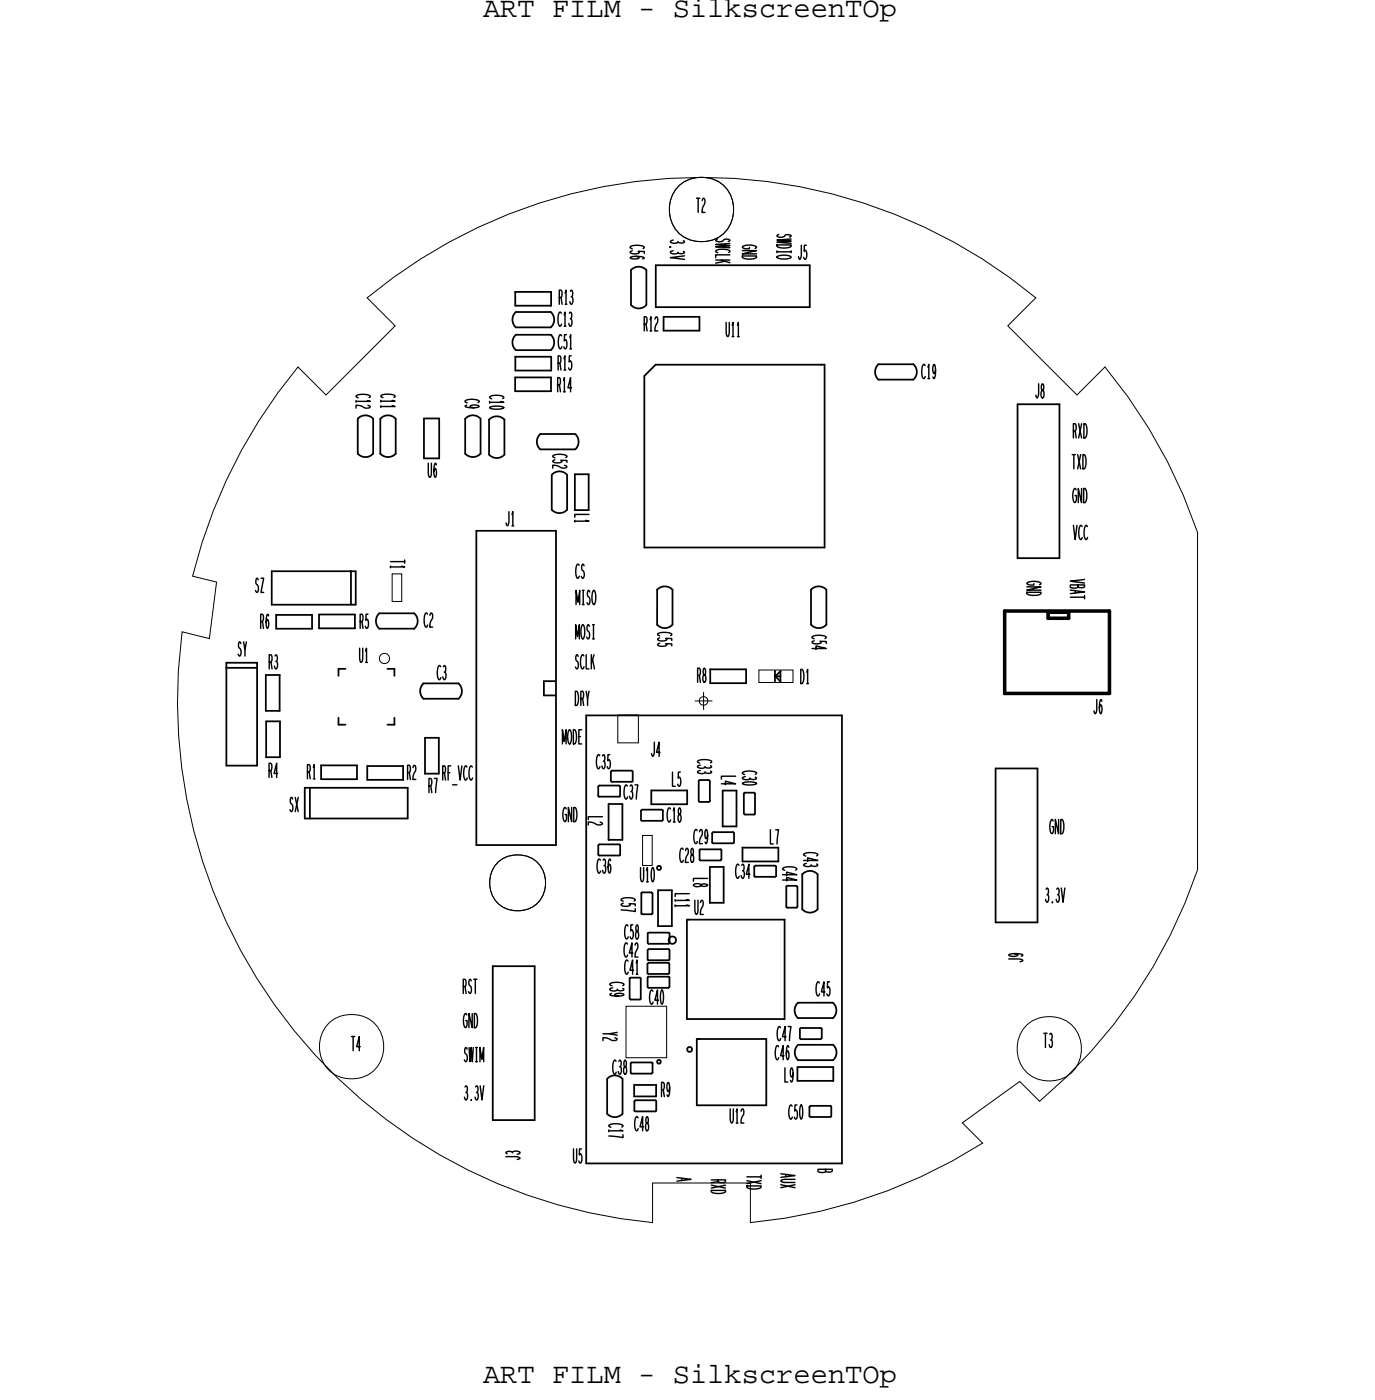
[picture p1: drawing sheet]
<svg xmlns="http://www.w3.org/2000/svg" width="98mm" height="100mm" viewBox="0 0 98 100" stroke-linecap="round" stroke-linejoin="round" font-family="sans-serif">
<defs><g id="words">
<g font-size="2.1">
<text x="34.6" y="1.2">ART FILM - SilkscreenTOp</text>
<text x="34.6" y="99">ART FILM - SilkscreenTOp</text>
</g>
<g font-size="1">
<text x="48" y="17.1" transform="rotate(90 48 17.1)">3.3V</text>
<text x="39.9" y="23.4">C13</text>
<text x="40" y="21.8">R13</text>
<text x="46.1" y="23.7">R12</text>
<text x="27.3" y="28.2" transform="rotate(90 27.3 28.2)">C11</text>
<text x="39.9" y="28.1">R14</text>
<text x="39.9" y="26.5">R15</text>
<text x="51.9" y="24.1">U11</text>
<text x="41.1" y="36.8" transform="rotate(90 41.1 36.8)">L1</text>
<text x="19.2" y="47.9">R3</text>
<text x="25.7" y="45">R5</text>
<text x="49.9" y="48.9">R8</text>
<text x="22" y="55.8">R1</text>
<text x="29.1" y="55.8">R2</text>
<text x="42.7" y="55">C35</text>
<text x="44.6" y="57.2">C37</text>
<text x="47.7" y="58.9">C18</text>
<text x="49.9" y="54.4" transform="rotate(90 49.9 54.4)">C33</text>
<text x="48.3" y="63.9" transform="rotate(90 48.3 63.9)">L11</text>
<text x="74.8" y="64.6">3.3V</text>
<text x="44.7" y="69.7">C41</text>
<text x="43.8" y="76.9">C38</text>
<text x="33.2" y="78.8">3.3V</text>
<text x="47.3" y="78.5">R9</text>
<text x="48.4" y="84.3" transform="rotate(90 48.4 84.3)">A</text>
</g>
</g></defs>
<!-- layer: Board Outline -->
<g fill="none" stroke="#000" stroke-width=".07">
<path d="M21.3 26.3l2 2 5-5-2-2a37.5 37.5 0 0 1 47.8 0l-2 2 5 5 2-2a37.5 37.5 0 0 1 6.6 11.8v24.2a37.5 37.5 0 0 1-11.3 16.6l-1.4-1.5-4.1 3 1.4 1.4a37.5 37.5 0 0 1-16.6 5.7v-2.8h-7v2.8a37.5 37.5 0 0 1-33.7-42.3l2 .5 .5-4-1.7-.4a37.5 37.5 0 0 1 7.5-15zM73 77.4h.1M73 77.4l-.1 .1"/>
<circle cx="50.2" cy="15" r="2.32"/>
<circle cx="25.2" cy="75" r="2.32"/>
<circle cx="37" cy="63.2" r="2.01"/>
<circle cx="75.1" cy="75.1" r="2.32"/>
</g>
<path d="M19.4 40.9h5.7zM19.4 43.3h6.1zM19.4 40.9v2.4zM25.1 40.9h.1M25.1 40.9h.4zM25.1 40.9v2.4zM25.5 40.9v2.4z" fill="none" stroke="#000" stroke-width=".13"/>
<!-- layer: Components -->
<g fill="none" stroke="#000" stroke-width=".13">
<path d="M45.2 19.3v2.5zM45.2 19.3l.4-.2a.76 .76 0 0 1 .7 .2M46.3 19.3v2.5zM46.9 19h11zM46.9 19v3zM57.9 19v3zM25.6 32.5a.73 .73 0 0 0 1.1 0M25.6 30v2.5zM25.6 30l.4-.2a.76 .76 0 0 1 .7 .2M26.7 30v2.5zM27.2 32.5a.75 .75 0 0 0 1.1 0M27.2 30v2.5z"/>
<path d="M27.2 30l.4-.3a.73 .73 0 0 1 .7 .3M28.3 30v2.5zM30.3 32.8h1.1zM30.3 30v2.8zM30.3 30h1.1zM31.4 30v2.8zM33.3 32.5a.75 .75 0 0 0 1.1 0M33.3 30v2.5zM33.3 30l.4-.3a.73 .73 0 0 1 .7 .3M34.1 38h5.7zM34.1 38v22.5zM34.4 30v2.5z"/>
<path d="M35 32.5a.73 .73 0 0 0 1.1 0M35 30v2.5zM35 30l.4-.2a.76 .76 0 0 1 .7 .2M36.1 30v2.5zM36.9 27h2.5zM36.9 27v1zM36.9 28h2.5zM36.9 21.9h2.5zM36.9 20.9h.1M36.9 20.9v1zM36.9 20.9h2.5zM36.9 26.5h2.5z"/>
<path d="M36.9 25.5h.1M36.9 25.5v1zM36.9 25.5h2.5zM36.9 22.3h2.5zM36.9 23.4h2.5zM36.9 22.3a.75 .75 0 0 0 0 1.1M36.9 24h2.5zM36.9 25.1h2.5zM36.9 24a.73 .73 0 0 0 0 1.1M38.7 31.1h2.5zM38.7 32.2h2.5zM38.7 31.1a.73 .73 0 0 0 0 1.1"/>
<path d="M39.4 22.3l.2 .5a.73 .73 0 0 1-.2 .6M39.4 24l.2 .4a.76 .76 0 0 1-.2 .7M39.4 28h.1M39.4 27v1zM39.4 20.9v1zM39.4 25.5v1zM39.5 36.5a.75 .75 0 0 0 1.1 0M39.5 34v2.5zM39.5 34l.4-.2a.73 .73 0 0 1 .7 .2M39.8 38v22.5zM40.6 34v2.5zM41.1 34h1z"/>
<path d="M41.1 34v2.5zM41.1 36.5h1zM41.2 31.1l.2 .4a.76 .76 0 0 1-.2 .7M42.1 34v2.5zM45.2 21.8a.73 .73 0 0 0 1.1 0M46.1 39.2h12.9zM46.1 26.9v12.3zM46.9 26.1h11.9zM46.9 26.1l-.8 .8zM46.9 22h11zM47.5 23.7h2.6zM47.5 22.7h.1"/>
<path d="M47.5 22.7v1zM47.5 22.7h2.6zM50.1 22.7v1zM58.8 26.1h.2zM58.8 26.1h.1M59 26.1v13.1zM62.9 26.1h2.5zM62.9 27.2h2.5zM62.9 26.1a.75 .75 0 0 0 0 1.1M65.4 26.1l.2 .4a.73 .73 0 0 1-.2 .7M72.8 28.9h3zM72.8 40h3z"/>
<path d="M72.8 28.9v11.1zM75.8 28.9v11.1zM16.2 54.8h2.2zM16.2 47.8v7zM16.2 47.5h2.2zM16.2 47.4v.4zM16.2 47.8h2.2zM18.4 47.8v7zM18.4 47.5v.3zM19 48.3h1zM19 48.3v2.6zM19 50.9h1z"/>
<path d="M19 54.2h.1M19 51.6h1zM19 51.6v2.6zM19 54.2h1zM19.8 45h2.5zM19.8 44h.1M19.8 44v1zM19.8 44h2.5zM20 48.3h.1M20 48.3v2.6zM20 51.6v2.6zM21.8 56.4h.4z"/>
<path d="M21.8 56.4v2.2zM21.8 58.6h.4zM22.2 56.4h7zM22.2 58.6h7zM22.2 56.4v2.2zM22.3 44v1zM22.8 44h2.6zM22.8 44v1zM22.8 45h2.6zM23 55.8h2.5zM23 54.8h.1M23 54.8v1z"/>
<path d="M23 54.8h2.5zM24.2 47.9h.5zM24.2 47.9v.5zM24.2 51.4v.5zM24.2 51.9h.5zM25.4 44v1zM25.5 54.8v1zM26.3 54.8h2.5zM26.3 54.8v1zM26.3 55.8h2.5zM27.1 43.9h2.5zM27.1 45h2.5z"/>
<path d="M27.1 43.9a.75 .75 0 0 0 0 1.1M27.7 47.9h.5zM27.7 51.9h.5zM28.2 47.9v.5zM28.2 51.4v.5zM29.2 56.4v2.2zM29.6 43.9l.3 .4a.73 .73 0 0 1-.3 .7M30.3 48.9h2.5zM30.3 50h2.5zM30.3 48.9a.75 .75 0 0 0 0 1.1M30.4 55.4h.1M30.4 52.8h1z"/>
<path d="M30.4 52.8v2.6zM30.4 55.4h1zM31.4 52.8v2.6zM32.8 48.9l.2 .5a.73 .73 0 0 1-.2 .6M38.9 49.8h.9zM38.9 48.8v1zM38.9 48.8h.9zM42 51.2h18.3zM42 51.2v32.1zM42.8 57h.1zM42.8 56.3l.1-.1zM42.8 56.3v.7z"/>
<path d="M42.9 57h1.4zM42.9 56.2h1.4zM43.6 57.6h.9zM43.6 57.6v2.5zM43.7 55.2v.7zM43.7 55.9l.1 .1zM43.8 56h1.4zM43.8 55.2h1.4zM44.5 57.6v2.5zM45.2 55.2h.1zM45.3 55.9l-.1 .1zM45.3 55.2v.7z"/>
<path d="M45.9 58h.1M45.9 58v.7zM45.9 58.7v.1zM45.9 58.8h1.5zM45.9 58h1.5zM46.6 56.6h2.6zM46.6 56.6v1zM46.6 57.6h2.6zM47 44.7a.73 .73 0 0 0 1.1 0M47 42.2v2.5zM47 42.2l.4-.2a.76 .76 0 0 1 .7 .2M47.4 58h.1"/>
<path d="M47.4 58.7v.1zM48.1 42.2v2.5zM49.2 57.6h.1M49.2 56.6v1zM50 57.4h.1zM50 55.9h.1zM50 55.9v1.5zM50.1 55.9h.6zM50.1 57.4h.6zM50.7 55.9h.1zM50.8 57.4h-.1zM50.8 55.9v1.5z"/>
<path d="M50.8 48.9h2.6zM50.8 47.9h2.6zM51 59.7v-.1zM51 59.7v.6zM51 59.6h1.5zM51.7 59.2h.1M51.7 56.6h1zM51.7 56.6v2.6zM51.7 59.2h1zM52.5 59.6h.1M52.5 59.6v.7zM52.7 56.6v2.6z"/>
<path d="M53.2 58.2l.1 .1zM53.2 56.8h.1zM53.2 56.8v1.4zM53.3 56.8h.7zM53.3 58.3h.7zM53.4 47.9v1zM54 56.8h.1M54 58.3h.1M54 56.8v1.5zM55.5 48.1h.1M55.5 48.1v.7zM55.5 48.4l.4 .4z"/>
<path d="M55.5 48.4h.1M55.5 48.4h.3zM55.8 48.4h.1M55.9 48.1h.1M55.9 48.1v.7zM55.9 48.1l-.4 .3zM58 44.7a.73 .73 0 0 0 1.1 0M58 42.2v2.5zM58 42.2l.4-.2a.76 .76 0 0 1 .7 .2M59.1 42.2v2.5zM60.3 51.2v32.1zM71.2 55h3z"/>
<path d="M71.2 55v11zM74.2 55v11zM34.1 60.5h5.7zM35.3 69.2h3zM35.3 69.2v11zM38.3 69.2v11zM42.8 60.5h.1zM42.8 60.5v.7zM42.8 61.2l.1 .1zM42.9 61.3h1.4zM42.9 60.5h1.4zM43.5 79.7a.75 .75 0 0 0 1 0"/>
<path d="M43.5 77.2v2.5zM43.5 77.2l.4-.2a.73 .73 0 0 1 .7 .2M43.6 60.1h.1M43.6 60.1h.9zM44.3 60.5h.1zM44.4 61.2l-.1 .1zM44.4 60.5v.7zM44.6 77.2v2.5zM45.1 71.5v.1zM45.1 70.1v1.4zM45.1 71.6h.7zM45.1 76.8l.1 .1z"/>
<path d="M45.2 76.1h1.4zM45.2 76.1h-.1zM45.2 76.9h1.4zM45.4 77.7h1.6zM45.4 77.7v.8zM45.4 78.5h1.6zM45.4 78.8h.1zM45.4 78.8v.7zM45.4 79.5l.1 .1zM45.5 79.6h1.4zM45.5 78.8h1.4zM45.9 71.5l-.1 .1z"/>
<path d="M45.9 70.1v1.4zM45.9 65.4l.1 .1zM45.9 63.9h.1zM45.9 63.9v1.5zM46 63.9h.6zM46 65.5h.6zM46.3 69l.1-.1zM46.3 69v.7zM46.3 69.7h.1zM46.3 70v.7zM46.3 70.7h.1zM46.3 68h.1z"/>
<path d="M46.3 68v.7zM46.3 68.7l.1 .1zM46.4 67.5v.1zM46.4 66.8v.7zM46.4 69.7h1.4zM46.4 68.8h1.5zM46.4 69.9h1.5zM46.4 69.9l-.1 .1zM46.4 70.7h1.4zM46.4 68.9h1.4zM46.4 66.8h.1M46.4 66.8h1.5z"/>
<path d="M46.4 67.6h1.4zM46.4 68h1.5zM46.6 63.9l.1 .1zM46.6 76.1h.1zM46.7 65.4l-.1 .1zM46.7 64v1.4zM46.7 76.8l-.1 .1zM46.7 76.1v.7zM46.9 78.8h.1zM47 79.5l-.1 .1zM47 78.8v.7zM47 62.1l.2-.1 .1 .1v.1l-.1 .1-.2-.1z"/>
<path d="M47 76l.2-.1 .1 .1v.1l-.1 .1-.2-.1zM47.1 66.3h.1M47.1 63.7h1zM47.1 63.7v2.6zM47.1 66.3h1zM47.8 68.9l.1 .1zM47.9 68h.1M47.9 69.9v.1zM47.9 66.8h.1M47.9 69.7h-.1zM47.9 69v.7zM47.9 70.7h-.1z"/>
<path d="M47.9 70v.7zM47.9 68.7v.1zM47.9 68v.7zM47.9 67.5l-.1 .1zM47.9 66.8v.7zM47.9 67.1l.2-.1 .2 .1 .1 .2-.1 .2-.2 .1-.2-.1v-.2zM48.1 63.7v2.6zM49.2 65.8h.1zM49.2 65.8v7.2zM49.2 73h6.9zM49.2 75.1l.2-.1 .1 .1v.1l-.1 .1-.2-.1zM49.3 65.8h6.8z"/>
<path d="M49.9 74.4h.1zM49.9 74.4v4.7zM49.9 79.1h4.9zM50 74.4h.1M50 74.4h4.8zM50.1 60.9v-.1zM50.1 60.9v.6zM50.1 61.5v.1zM50.1 60.8h1.5zM50.1 61.6h1.5zM50.8 64.6h.1M50.8 62.1h1z"/>
<path d="M50.8 62.1v2.5zM50.8 64.6h1zM51 60.3v.1zM51 60.4h1.5zM51.6 60.8v.1zM51.6 61.5v.1zM51.6 60.9v.6zM51.8 62.1v2.5zM52.5 60.3v.1zM53.1 61.7h2.6zM53.1 60.7h.1M53.1 60.7v1z"/>
<path d="M53.1 60.7h2.6zM54 62.1l.1-.1zM54 62.1v.6zM54 62.7v.1zM54 62.8h1.5zM54.1 62h1.4zM54.8 74.4v4.7zM55.5 62h.1M55.5 62.7v.1zM55.5 62v.7zM55.7 60.7v1zM56.1 65.8v7.2z"/>
<path d="M56.3 63.5v-.1zM56.3 63.5v1.4zM56.3 64.9v.1zM56.3 63.4h.7zM56.3 65h.7zM57 63.4l.1 .1zM57.1 76.4h2.5zM57.1 76.4v1zM57.1 77.4h2.5zM57.1 64.9l-.1 .1zM57.1 63.5v1.4zM57.1 71.8h2.5z"/>
<path d="M57.1 72.9h2.5zM57.1 71.8a.75 .75 0 0 0 0 1.1M57.1 74.8h2.5zM57.1 75.9h2.5zM57.1 74.8a.75 .75 0 0 0 0 1.1M57.2 74.3l.1 .1zM57.2 73.7v.6zM57.3 73.6h1.5zM57.3 73.6l-.1 .1zM57.3 74.4h1.4zM57.4 65.1a.75 .75 0 0 0 1.1 0M57.4 62.6v2.5z"/>
<path d="M57.4 62.6l.4-.2a.73 .73 0 0 1 .7 .2M57.9 79.9l.1 .1zM57.9 79.2h.1zM57.9 79.2v.7zM58 80h1.4zM58 79.2h1.4zM58.5 62.6v2.5zM58.8 73.6v.1zM58.8 74.3l-.1 .1zM58.8 73.7v.6zM59.4 79.2h.1zM59.5 79.9l-.1 .1z"/>
<path d="M59.5 79.2v.7zM59.6 71.8l.2 .4a.73 .73 0 0 1-.2 .7M59.6 74.8l.3 .4a.73 .73 0 0 1-.3 .7M59.6 77.4h.1M59.6 76.4v1zM71.2 66h3zM35.3 80.2h3zM42 83.3h18.3zM60.3 83.3h.1"/>
</g>
<path d="M27.2 46.9l.3-.1 .3 .1 .1 .2-.1 .3-.3 .1-.3-.1-.1-.3zM28.1 41.1h.7v2h-.7zM44.2 51.2h1.5v2h-1.5zM46 59.8h.7v2.2h-.7zM54.3 48h2.5v.9h-2.5zM44.8 72h2.9v3.7h-2.9z" fill="none" stroke="#000" stroke-width=".07"/>
<path d="M71.9 43.7h7.5zM71.9 43.7v5.9zM71.9 49.6h7.5zM75 44.3h1.5zM75 43.8v.5zM75 43.8h1.5zM76.5 43.8v.5zM79.4 43.7v5.9z" fill="none" stroke="#000" stroke-width=".25"/>
<!-- layer: Text -->
<g fill="none" stroke="#000" stroke-width=".1">
<path d="M45.2 18h-.1a.4 .4 0 0 0 .6 0h.4v.1M45.5 18.4h.2a.38 .38 0 0 1-.6 0 1.27 1.27 0 0 1 1 .1h-.1M46 17.8l.1-.1a.85 .85 0 0 0-1 0l.1 .1M48.9 18l.1 .1-.1 .1-.4-.1M48.9 17.2l.1 .1-.1 .1-.4-.1M49 18.3l-1 .1 1 .2M49.8 14.2h.3M50 14.2v1M50.2 14.4l.1-.2a.42 .42 0 0 1 0 .7l-.1 .3h.3M51.2 18.6h1M51.4 17.1l-.2 .1a.41 .41 0 0 0 .7-.1l.3 .1-.1 .1M51.6 18.6l.6 .2"/>
<path d="M51.9 18.7l-.7 .1M52.1 18.1l.1-.1a.85 .85 0 0 0-1 0l.2 .1M52.2 18.2h-1v.2M52.2 17.4l-1 .1 1 .1-1 .1h1M53.1 18.3h1v.1a1.12 1.12 0 0 1-1 0zM53.1 17.9h1l-1 .3h1M53.6 17.7v.1l-.4-.1a.5 .5 0 0 1 .6-.1l.3 .1-.1 .1M55.6 17.5h1v.1a1.12 1.12 0 0 1-1 0zM55.6 18v.1M55.6 18h1M55.6 18.4l.2-.1a1 1 0 0 1 .8 .1 .99 .99 0 0 1-1 0zM55.7 16.8l-.1 .1a.41 .41 0 0 0 .6-.1l.4 .1-.1 .1"/>
<path d="M56.6 17.1l-1 .1 1 .1h-1l1 .1M56.6 18v.1M57.3 17.6v.8l-.1 .2-.1-.2M57.7 17.6h-.1l-.1 .4 .1-.1a.4 .4 0 0 1 0 .7l-.1-.2M25.5 28.7v.1M26.3 28.7h.2h-1M26.3 29l.2 .1a.42 .42 0 0 1-.7 0l-.3-.1v.2M26.4 28.5l.1-.1a.85 .85 0 0 0-1 0l.1 .1M28.1 29l.2 .1h-1M28.1 28.7h.2h-1M28.2 28.5l.1-.1a.85 .85 0 0 0-1 0l.1 .1M30.6 33.2v.7l.2 .3 .1-.3v-.7"/>
<path d="M31.2 33.3v-.1a1.16 1.16 0 0 0-.1 1l.1-.1a.43 .43 0 0 0-.1-.5l-.1 .2M33.4 29l-.1 .1a1.24 1.24 0 0 0 1 0 .59 .59 0 0 0-.7 0l.3 .1M34.2 28.8h.1a.85 .85 0 0 0-1-.1l.1 .1M35 28.7v.2M35.1 29.1h.2a.67 .67 0 0 1 .7 .1l-.2 .1a.67 .67 0 0 1-.7-.2zM35.8 28.7l.3 .1h-1.1M36 28.5h.1a.85 .85 0 0 0-1.1 0l.2 .1M36.4 36.6v.8l-.1 .3-.1-.3M36.6 36.8l.1-.2v1.1M36.6 37.7h.2M39.7 32.9l-.1 .1a.4 .4 0 0 0 .6 0h-.1h.5v.1M39.9 27.6a.27 .27 0 0 0 .2-.3 .27 .27 0 0 0-.2-.3v1.1"/>
<path d="M39.9 26a.27 .27 0 0 0 .2-.3 .27 .27 0 0 0-.2-.2v1M40 21.3a.27 .27 0 0 0 .2-.3 .27 .27 0 0 0-.2-.2v1M40.2 22.4l-.1-.1a.85 .85 0 0 0 0 1.1l.1-.2M40.2 24h-.1a.85 .85 0 0 0 0 1l.1-.2M40.3 27.2l.1-.2v1.1M40.4 25.7v-.2v1M40.4 22.5v-.2v1.1M40.4 33.3l.2 .1a.42 .42 0 0 1-.7-.1h-.3v.2M40.4 21l.1-.2v1M40.5 32.8l.1-.1a.85 .85 0 0 0-1 0l.1 .1M40.5 24h-.1v.4v-.1a.4 .4 0 0 1 0 .7l-.1-.2M40.7 22.4l.1-.1 .1 .2v.3"/>
<path d="M40.8 24.2v-.2v1M40.8 25h.1M40.8 20.9l.1-.1 .1 .1-.1 .3M40.9 25.5h-.2v.4l.1-.1a.4 .4 0 0 1 0 .7l-.1-.2M40.9 27.8h-.3l.2-.8v1.1M41.9 37.3h.2h-1M42.1 36.8h-1v.2M46.1 23.2a.27 .27 0 0 0 .2-.3 .27 .27 0 0 0-.2-.2v1M46.5 22.9l.1-.2v1M46.9 22.8v-.1a.42 .42 0 0 1 0 .7v.3h.2M52 23.1v.7l.1 .3 .1-.3v-.7M52.4 23.3l.1-.2v1"/>
<path d="M52.8 23.3v-.2v1M66.2 26.2l-.1-.1a.85 .85 0 0 0 0 1l.1-.1M66.4 26.3l.1-.2v1M66.4 27.1h.1M67 26.5l-.2 .2a.47 .47 0 0 1 .1-.6 1.36 1.36 0 0 1-.1 1v-.1M74.3 27.5v.8l-.1 .2-.1-.2M74.6 27.5a.45 .45 0 0 0 .1 .6l-.1 .4a.39 .39 0 0 1 .1-.7v-.2zM76.7 32.5h.3M76.8 30.9a.27 .27 0 0 0 .2-.3 .27 .27 0 0 0-.2-.3v1.1M76.8 37.6l.1 1 .2-1M76.8 32.5v1.1M76.9 30.9l.1 .5"/>
<path d="M77 35.1v-.1a.36 .36 0 0 0-.2 .5l.1 .5 .1-.2v-.3h-.1M77.1 32.5l.2 1.1M77.2 30.3l.2 1.1M77.3 32.5l-.2 1.1M77.4 35v1l-.2-1v1M77.4 30.3l-.2 1.1M77.4 37.7v-.1a.85 .85 0 0 0 0 1l.1-.1M77.5 32.5h.1a1.12 1.12 0 0 1 0 1.1h-.1zM77.6 35h.1a1.12 1.12 0 0 1 0 1h-.1zM77.6 30.3h.1a1.12 1.12 0 0 1 0 1.1h-.1zM77.8 37.7v-.1a.85 .85 0 0 0-.1 1l.1-.1M17.2 46.1v-.1a.24 .24 0 0 0-.2 .2 .24 .24 0 0 0 .2 .2v.4v.2l-.2-.2"/>
<path d="M17.4 46l.1 1M17.6 46l-.1 .5M18.5 41.5l-.1-.1a.24 .24 0 0 0-.1 .2 .24 .24 0 0 0 .1 .3l.1 .4-.1 .1-.1-.1M18.7 44.5a.27 .27 0 0 0 .2-.3 .27 .27 0 0 0-.2-.2v1M18.7 41.4h.2l-.2 1h.2M18.8 44.5l.1 .5M19.2 44.1v-.1a1.16 1.16 0 0 0-.1 1h.1a.43 .43 0 0 0-.1-.6l-.1 .2M19.3 55.2a.27 .27 0 0 0 .2-.3 .27 .27 0 0 0-.2-.3v1.1M19.3 47.4a.27 .27 0 0 0 .2-.3 .27 .27 0 0 0-.2-.2v1M19.4 55.2l.1 .5M19.7 47l.1-.1v.1v.4M19.9 55.4h-.3l.2-.8v1.1"/>
<path d="M20.9 57.2v-.1a.24 .24 0 0 0-.2 .2 .24 .24 0 0 0 .2 .3v.4v.1l-.2-.1M21.1 57.1l.2 1M21.3 57.1l-.2 1M22 55.3a.27 .27 0 0 0 .2-.3 .27 .27 0 0 0-.2-.3v1.1M22.4 54.9l.1-.2v1.1M25.7 46.4v.7l.1 .3 .2-.3v-.7M25.8 44.5a.27 .27 0 0 0 .2-.3 .27 .27 0 0 0-.2-.2v1M26.2 46.6v-.2v1M26.2 47.4h.1M26.3 44h-.1v.4a.4 .4 0 0 1 0 .6l-.1-.2M27.9 40.5v.2M27.9 40.2h1.1"/>
<path d="M28.8 40.5l.2 .1h-1.1M29 40.1v.2M29.2 55.3a.27 .27 0 0 0 .2-.2 .27 .27 0 0 0-.2-.3v1M29.6 55v-.2a.42 .42 0 0 1 0 .7l-.1 .3h.3M30.6 44l-.1-.1a.85 .85 0 0 0 0 1l.1-.2M30.7 56.3a.27 .27 0 0 0 .2-.3 .27 .27 0 0 0-.2-.3v1M30.8 44.1v-.2a.42 .42 0 0 1 0 .7v.3h.2M30.8 56.3l.1 .4M31.1 55.7h.2l-.1 1M31.5 47.7v-.1a.85 .85 0 0 0 0 1.1v-.2M31.7 55.4a.27 .27 0 0 0 .2-.3 .27 .27 0 0 0-.2-.3v1.1M31.7 47.7l.1-.1 .1 .2-.1 .3"/>
<path d="M31.8 48.1a.31 .31 0 0 1 0 .5l-.1-.1M31.8 55.4l.1 .5M32.1 55.3h.1M32.3 54.8h-.2v1.1M32.4 56.2h.3M32.8 54.8l.1 1.1 .2-1.1M33.4 54.9v-.1a.85 .85 0 0 0-.1 1.1l.1-.2M33.8 54.9l-.1-.1a.85 .85 0 0 0 0 1.1l.1-.2M40.3 53.3v-1.1l.1 .9 .1-.9v1.1M40.5 57.9v-.1a.36 .36 0 0 0-.2 .6l.1 .4 .1-.2v-.3h-.1M40.7 52.3a.63 .63 0 0 1 .2 .8l-.1 .1a.63 .63 0 0 1-.1-.8zM40.9 57.8v1l-.2-1v1"/>
<path d="M41 52.2h.1a1.12 1.12 0 0 1 0 1.1h-.1zM41.1 57.8h.1a1.12 1.12 0 0 1 0 1h-.1zM41.2 49.5h.1a1.12 1.12 0 0 1 0 1h-.1zM41.2 45.7v-1l.1 .9 .2-.9v1M41.2 43.3v-1l.2 .8 .1-.8v1M41.4 47l-.1-.1a.24 .24 0 0 0-.1 .2 .24 .24 0 0 0 .1 .3l.1 .4-.1 .1-.1-.1M41.4 52.7h.1M41.4 40.5v-.1a.85 .85 0 0 0 0 1l.1-.1M41.6 50a.27 .27 0 0 0 .2-.2 .27 .27 0 0 0-.2-.3v1M41.6 52.2h-.2v1.1h.2M41.7 44.7a.63 .63 0 0 1 .1 .9v.1a.63 .63 0 0 1-.2-.8zM41.7 43.3h.1"/>
<path d="M41.7 42.3h.1M41.7 50l.1 .5M41.7 42.3v1M41.8 47l-.1-.1a.85 .85 0 0 0 0 1l.1-.2M41.8 40.5v-.1a.24 .24 0 0 0-.2 .2 .24 .24 0 0 0 .1 .3l.1 .4-.1 .1-.1-.1M41.9 49.5l.1 1M41.9 46.9v1h.3M42.2 49.5l-.2 .6M42.2 44.8h-.1a.24 .24 0 0 0-.1 .2 .24 .24 0 0 0 .1 .2l.1 .4-.1 .1-.1-.1M42.2 42.4v-.1a.24 .24 0 0 0-.2 .2 .24 .24 0 0 0 .1 .2l.1 .5-.1 .1-.1-.1M42.3 46.9v1M42.4 47.2l.1 .7"/>
<path d="M42.4 45.7h.1M42.4 44.7h.1M42.5 42.3a.63 .63 0 0 1 .1 .8l-.1 .2a.63 .63 0 0 1-.1-.8zM42.5 44.7v1M42.5 46.9l-.2 .6M42.9 54.1v-.1a.85 .85 0 0 0-.1 1l.1-.1M42.9 58.9h.2a.42 .42 0 0 1-.7 0h-.3v.2M43.1 58.5h-1v.2M43.1 54.1l.1-.1 .1 .2-.1 .3M43.6 54h-.1v.5v-.1a.4 .4 0 0 1 0 .6v-.1M44.9 56.3l-.1-.1a.85 .85 0 0 0 0 1l.1-.1M45.1 56.3l.1-.1 .1 .1-.1 .4"/>
<path d="M45.4 56.2h.2l-.1 1M46.8 53.1v.9l-.1 .2-.1-.2M47.2 46.1h-.1a.4 .4 0 0 0 .6 0h-.1h.5v.1M47.2 45.7h-.1a.4 .4 0 0 0 .6 .1l-.1-.1h.5v.2M47.2 53.9h-.2l.2-.8v1.1M48 57.9l-.1-.1a.85 .85 0 0 0 0 1.1l.1-.2M48 45.5l.1-.1a.85 .85 0 0 0-1 0l.1 .1M48.1 55.3v1h.2M48.2 58l.1-.2v1.1M48.6 57.9a.45 .45 0 0 0 .1 .6v.3a.39 .39 0 0 1 0-.6v-.2zM48.7 55.3h-.2v.4h.1a.4 .4 0 0 1 0 .6l-.1-.2M49.9 59.5l-.1-.1a.85 .85 0 0 0 0 1l.1-.1"/>
<path d="M49.9 48.4a.27 .27 0 0 0 .2-.3 .27 .27 0 0 0-.2-.3v1.1M50.1 59.6v-.2a.42 .42 0 0 1 0 .7v.3h.2M50.4 47.9a.45 .45 0 0 0 .1 .6l-.1 .3a.39 .39 0 0 1 .1-.6v-.2zM50.6 59.8l-.1 .2a.47 .47 0 0 1 .1-.6 1.36 1.36 0 0 1-.1 1v-.1M50.8 55.2l.1 .1-.1 .1-.3-.1M50.8 54.8l.1 .1-.1 .1-.3-.1M50.8 54.6h.1a.85 .85 0 0 0-1-.1l.2 .1M51.6 56.1h1l-.7-.2v.3M52.6 55.6h-1v.2M53.2 56.1l.1-.1a.67 .67 0 0 1 .8 .1l-.2 .1a.67 .67 0 0 1-.7-.1zM53.3 55.6l-.2 .1a.31 .31 0 0 0 .6 0M54.1 55.4a.85 .85 0 0 0-1 0l.2 .1"/>
<path d="M54.1 55.6v.1l-.1 .1-.3-.1M55.1 59.4v1h.2M55.5 59.4h.2l-.1 1M57.3 47.9h.1a1.12 1.12 0 0 1 0 1h-.1zM57.7 48.1l.1-.2v1M57.7 48.9h.2M58.1 46.4h1l-.7-.2v.3M58.3 45.9h-.2a.4 .4 0 0 0 .7 .1l-.1-.1h.4v.2M59 45.7h.1a.85 .85 0 0 0-1-.1l.2 .1M73.5 42.4h1v.1a1.12 1.12 0 0 1-1 0zM73.5 42h1l-1 .3h1M74 41.8v.1l-.5-.1a.5 .5 0 0 1 .7-.2l.3 .2-.1 .1"/>
<path d="M75.4 58.8l-.1-.1a.36 .36 0 0 0-.2 .5l.2 .5 .1-.2v-.3h-.1M75.8 58.7v1l-.3-1v1M75.9 58.7h.1a1.12 1.12 0 0 1 0 1h-.1zM76.6 42.3l1 .1-1 .1M76.6 42.8h1M77 42.3v.2M77.1 41.9v.2l-.5-.1v-.1h1v.2l-.5-.1M77.6 41.5l-1 .1 1 .1M77.6 42.6v.3M78.5 50.1v.8l-.1 .2-.1-.2M78.9 50.2l-.1-.1a1.16 1.16 0 0 0 0 1 .43 .43 0 0 0-.1-.6v.2M25.2 74.2h.2"/>
<path d="M25.3 74.2v1M25.8 74.9h-.3l.2-.7v1M33.2 70.6a.27 .27 0 0 0 .2-.2 .27 .27 0 0 0-.2-.3v1M33.3 77.8l.1-.1v.2v.3M33.3 70.6l.1 .5M33.4 72.7v-.1a.36 .36 0 0 0-.2 .5l.1 .5 .1-.2v-.3h-.1M33.4 75.1v-.1a.24 .24 0 0 0-.2 .2 .24 .24 0 0 0 .2 .3v.4v.1l-.2-.1M33.6 75v1l.1-1 .1 1 .1-1M33.7 70.2v-.1a.24 .24 0 0 0-.2 .3 .24 .24 0 0 0 .2 .2v.4v.1l-.2-.1M33.8 72.6v1l-.2-1v1M33.9 70.1h.2M33.9 72.6h.1a1.12 1.12 0 0 1 0 1h-.1z"/>
<path d="M34 70.1v1M34 76h.2M34 75h.2M34 77.8l.1-.1 .1 .2-.1 .3M34.1 75v1M34.3 76v-1l.2 .8 .1-.8v1M34.4 77.7l.1 1.1 .1-1.1M43 61.6l-.1-.1a.85 .85 0 0 0 0 1l.1-.1M43.2 61.6l.1-.1v.1v.4M43.2 62a.31 .31 0 0 1 0 .5l-.1-.2M43.6 74l.6 .1M43.7 61.6l-.1-.1a1.16 1.16 0 0 0 0 1h.1a.43 .43 0 0 0-.1-.6l-.1 .2"/>
<path d="M43.8 71.1l-.2 .1a1.24 1.24 0 0 0 1.1 0 .59 .59 0 0 0-.7 0l.3 .1M43.8 70.7l-.1 .1a.31 .31 0 0 0 .5 0M44 74.3l.2 .1a.42 .42 0 0 1-.7-.1h-.3v.2M44.1 76l-.1-.1a.85 .85 0 0 0 0 1l.1-.1M44.2 73.9l-1 .1M44.3 76l.1-.1v.1v.4M44.6 70.6l.1-.1a.85 .85 0 0 0-1.1 0l.2 .1M44.6 70.8l.1 .1h-.2h-.3M44.6 64.7h-.1a.4 .4 0 0 0 .6 0h-.1h.5v.2M44.7 75.9a.45 .45 0 0 0 .1 .6v.4a.39 .39 0 0 1 0-.6v-.3zM44.9 67.6l-.1-.1a.85 .85 0 0 0 0 1l.1-.1M44.9 66.3v-.1a.85 .85 0 0 0 0 1l.1-.1"/>
<path d="M44.9 68.8v-.1a.85 .85 0 0 0 0 1l.1-.1M45.3 66.2h-.2v.5l.1-.1a.4 .4 0 0 1 0 .6l-.1-.1M45.3 68.2h-.3l.2-.7v1M45.3 69.5h-.2l.2-.8v1M45.4 64.5l.1-.1a.85 .85 0 0 0-1.1 0l.2 .1M45.4 67.7l.1-.2a.42 .42 0 0 1 0 .7l-.1 .3h.3M45.5 65.1v.2l-1.1-.1M45.5 68.9l.1-.2v1M45.6 66.2a.45 .45 0 0 0 .1 .6l-.1 .4a.39 .39 0 0 1 .1-.6v-.3zM45.8 62.1v.7l.2 .3 .1-.3v-.7M46.3 80a.45 .45 0 0 0 .1 .6l-.1 .3a.39 .39 0 0 1 .1-.6v-.2zM46.3 62.3v-.2v1"/>
<path d="M46.3 63.1h.1M46.7 62.2a.67 .67 0 0 1 .1 .7v.2a.67 .67 0 0 1-.2-.8zM46.7 71v-.1a.85 .85 0 0 0-.1 1l.1-.2M47.1 71.6h-.2l.2-.7v1M47.3 70.9a.67 .67 0 0 1 .2 .8l-.1 .2a.67 .67 0 0 1-.1-.8zM47.3 78a.27 .27 0 0 0 .2-.2 .27 .27 0 0 0-.2-.3v1M47.9 77.9l-.1 .3a.47 .47 0 0 1 .1-.7 1.36 1.36 0 0 1-.1 1l-.1-.1M48.9 60.8l-.1-.1a.85 .85 0 0 0 0 1l.1-.1M49.1 60.9v-.2a.42 .42 0 0 1 0 .7l-.1 .3h.3M49.1 64.8h.2h-1M49.1 64.4l.2 .1h-1M49.3 64h-1v.2"/>
<path d="M49.5 60.8a.45 .45 0 0 0 .1 .6v.3a.39 .39 0 0 1 0-.6v-.3zM49.6 63.3a.47 .47 0 0 1 .7 .2l.3-.1a.28 .28 0 0 0-.5 0l-.3 .1zM49.7 64.5v.7l.1 .3 .2-.3v-.7M50.1 64.6l.1-.1a.42 .42 0 0 1 0 .6l-.1 .4h.2M50.6 62.9h-1v.2M52.3 79.4v.7l.1 .3 .1-.3v-.7M52.7 79.6v-.2v1M52.9 62l-.1-.1a.85 .85 0 0 0 0 1l.1-.2M53 79.6l.1-.2a.42 .42 0 0 1 0 .7l-.1 .3h.2M53.1 62l.1-.1v.1v.3M53.1 62.3a.31 .31 0 0 1 0 .6l-.1-.2M53.7 62.6h-.3l.2-.7v1"/>
<path d="M55.7 74.9h-.1a.85 .85 0 0 0 0 1l.1-.2M55.9 73.6l-.1-.1a.85 .85 0 0 0 0 1l.1-.1M56 63h1l-.7-.2v.3M56 62.6h1l-.7-.2v.3M56.1 75.6h-.2l.1-.7v1M56.2 76.5v1h.2M56.3 74.2h-.3l.2-.7v1M56.4 73.5h.2l-.1 1M56.5 75l-.1-.1a1.16 1.16 0 0 0 0 1v-.1a.43 .43 0 0 0-.1-.5v.2M56.7 79.2l-.1-.1a.85 .85 0 0 0 0 1l.1-.1M56.8 76.8l-.1 .3a.47 .47 0 0 1 0-.6 1.36 1.36 0 0 1-.1 1v-.1M56.9 62.3l.1-.1a.85 .85 0 0 0-1 0l.2 .1"/>
<path d="M57 79.1h-.1v.5v-.1a.4 .4 0 0 1 0 .6l-.1-.1M57.3 79.1a.67 .67 0 0 1 .1 .8v.2a.67 .67 0 0 1-.2-.8zM57.5 61.6h1l-.7-.2v.3M57.7 61.8l-.2 .1a.31 .31 0 0 0 .6 0M58.4 61.3l.1-.1a.85 .85 0 0 0-1 0l.2 .1M58.4 61.9l.1 .1h-.1h-.3M58.6 70.4v-.1a.85 .85 0 0 0 0 1l.1-.1M59 71h-.2l.2-.7v1M59.4 70.3h-.2v.4h.1a.4 .4 0 0 1-.1 .6v-.1M72.2 68.7h.8l.2 .1-.2 .1M72.6 68.3l.2 .1a.47 .47 0 0 1-.6-.1 1.36 1.36 0 0 1 1 .1l-.1 .1M74.7 74h.2"/>
<path d="M74.8 74v1M74.9 63.7l.1-.1v.1v.4M75.1 74.1l.1-.1 .1 .1-.1 .4M75.2 74.5a.31 .31 0 0 1 0 .5l-.1-.2M75.6 63.7l.1-.1 .1 .1-.1 .4M75.9 63.6l.2 1 .1-1M36.2 82.8h.8l.2 .1-.2 .1M36.7 82.5a.31 .31 0 0 1 .5 .1h-.2M36.7 82.5l-.4-.1-.1 .1 .1 .1M41 82.3v.7l.2 .3 .1-.3v-.7M41.6 82.3h-.1v.4v-.1a.4 .4 0 0 1 0 .7l-.1-.2M43.6 80.9v.1"/>
<path d="M44.4 80.9l.2 .1h-1M44.5 80.7l.1-.1a.85 .85 0 0 0-1 0l.1 .1M44.6 81.2v.2l-1-.1M45.7 80l-.1-.1a.85 .85 0 0 0 0 1.1l.1-.2M46.1 80.7h-.3l.2-.8v1.1M48.4 84.3l1.1 .1-1.1 .2M50.9 85.2h1v.1a1.12 1.12 0 0 1-1 0zM50.9 84.5h1a.27 .27 0 0 1-.2 .2 .27 .27 0 0 1-.3-.2M50.9 84.9l1 .2M51.4 84.6l-.5 .1M51.9 84.9l-1 .2M52.7 80.4h.1"/>
<path d="M53.4 84.9h1.1v.1a1.12 1.12 0 0 1-1.1 0zM53.4 84.5l1.1 .2M53.4 84.3h1.1M54.5 84.5l-1.1 .2M54.5 84.1v.3M55.9 84l1 .2-1 .1M55.9 84.8l1 .2M56.2 84.1v.1M56.9 84.4h-.7l-.3 .1 .3 .2h.7M56.9 84.8l-1 .2M59.1 83.7v.2h-.6v-.2h1.1l-.1 .2h-.4"/>
</g>
<!-- layer: Drawing Origin -->
<path d="M49.7 50.2h1.3M50.1 50l.3-.1 .2 .1 .1 .2-.1 .2-.2 .1-.3-.1-.1-.2zM50.4 49.6v1.2" fill="none" stroke="#000" stroke-width=".07"/>
<use href="#words"/>
</svg>
